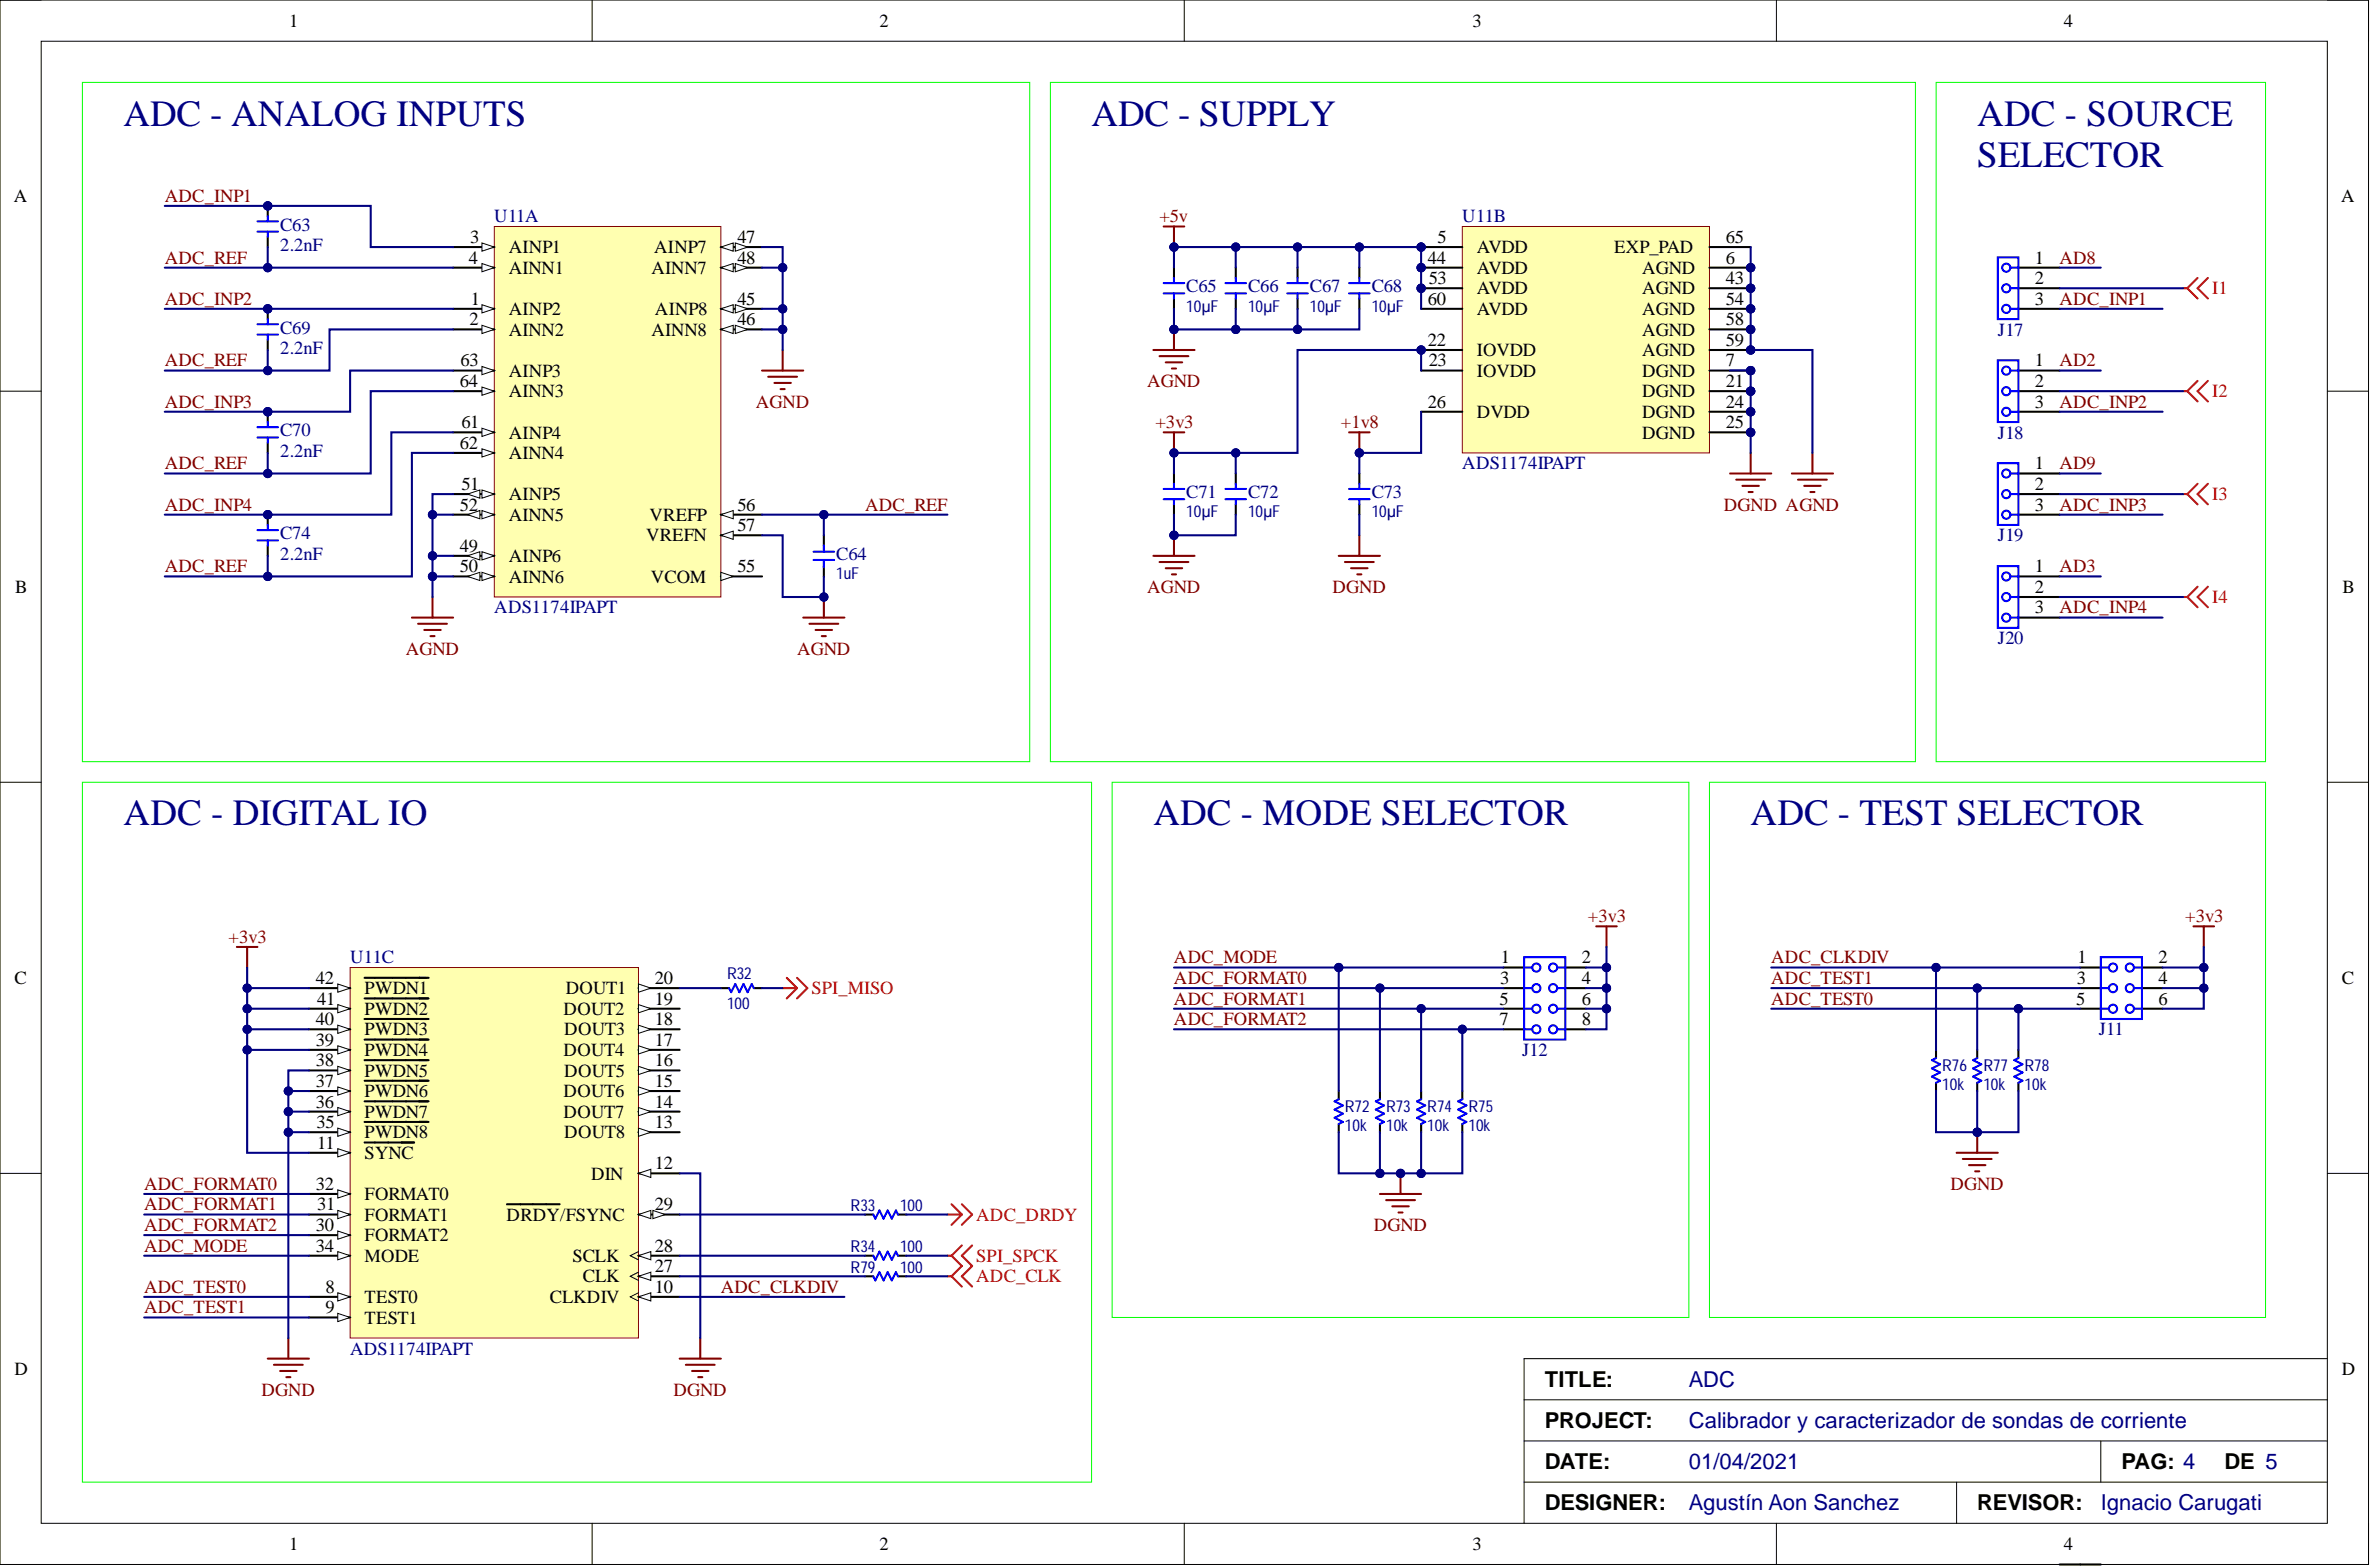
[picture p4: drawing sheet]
<svg xmlns="http://www.w3.org/2000/svg" width="292mm" height="193mm" viewBox="0 0 292 193" stroke-linecap="round" stroke-linejoin="round" font-family="sans-serif">
<defs><g id="words">
<g font-size="4.6" fill="#000080">
<text x="15.2" y="15.5">ADC - ANALOG INPUTS</text>
<text x="134.5" y="15.5">ADC - SUPPLY</text>
<text x="243.6" y="15.5">ADC - SOURCE</text>
<text x="243.6" y="20.5">SELECTOR</text>
<text x="15.2" y="101.7">ADC - DIGITAL IO</text>
<text x="142.1" y="101.7">ADC - MODE SELECTOR</text>
<text x="215.7" y="101.7">ADC - TEST SELECTOR</text>
</g>
<g font-size="2.7">
<text x="190.3" y="170.8">TITLE:</text>
<text x="190.3" y="175.8">PROJECT:</text>
<text x="190.3" y="180.9">DATE:</text>
<text x="190.3" y="186">DESIGNER:</text>
<text x="243.6" y="186">REVISOR:</text>
<text x="261.3" y="180.9">PAG: 4</text>
<text x="274" y="180.9">DE 5</text>
</g>
<g font-size="2.7" fill="#000080">
<text x="208.1" y="170.8">ADC</text>
<text x="208.1" y="175.8">Calibrador y caracterizador de sondas de corriente</text>
<text x="208.1" y="180.9">01/04/2021</text>
<text x="208.1" y="186">Agustín Aon Sanchez</text>
<text x="258.8" y="186">Ignacio Carugati</text>
</g>
<g font-size="2.3">
<text x="35.6" y="3.3">1</text>
<text x="108.3" y="3.3">2</text>
<text x="181.4" y="3.3">3</text>
<text x="254.2" y="3.3">4</text>
<text x="1.7" y="24.8">A</text>
<text x="57.9" y="29.9">3</text>
<text x="90.8" y="29.9">47</text>
<text x="177.1" y="29.9">5</text>
<text x="212.6" y="29.9">65</text>
<text x="288.4" y="24.8">A</text>
<text x="57.8" y="32.5">4</text>
<text x="62.7" y="33.7">AINN1</text>
<text x="62.7" y="31.2">AINP1</text>
<text x="80.3" y="33.7">AINN7</text>
<text x="80.6" y="31.2">AINP7</text>
<text x="90.8" y="32.5">48</text>
<text x="175.9" y="32.5">44</text>
<text x="176" y="35">53</text>
<text x="181.9" y="31.2">AVDD</text>
<text x="181.9" y="33.7">AVDD</text>
<text x="198.8" y="31.2">EXP_PAD</text>
<text x="202.3" y="33.7">AGND</text>
<text x="212.6" y="32.5">6</text>
<text x="212.6" y="35">43</text>
<text x="250.7" y="32.5">1</text>
<text x="250.7" y="35">2</text>
<text x="57.9" y="40.1">2</text>
<text x="58" y="37.5">1</text>
<text x="62.7" y="41.3">AINN2</text>
<text x="62.7" y="38.8">AINP2</text>
<text x="80.3" y="41.3">AINN8</text>
<text x="80.7" y="38.8">AINP8</text>
<text x="90.8" y="40.1">46</text>
<text x="90.8" y="37.5">45</text>
<text x="175.9" y="37.5">60</text>
<text x="181.9" y="36.3">AVDD</text>
<text x="181.9" y="38.8">AVDD</text>
<text x="202.3" y="36.3">AGND</text>
<text x="202.3" y="38.8">AGND</text>
<text x="202.3" y="41.3">AGND</text>
<text x="212.6" y="37.5">54</text>
<text x="212.6" y="40.1">58</text>
<text x="250.7" y="37.5">3</text>
<text x="56.7" y="47.7">64</text>
<text x="56.8" y="45.1">63</text>
<text x="62.7" y="46.4">AINP3</text>
<text x="175.9" y="42.6">22</text>
<text x="176" y="45.1">23</text>
<text x="181.9" y="43.9">IOVDD</text>
<text x="181.9" y="46.4">IOVDD</text>
<text x="202.3" y="43.9">AGND</text>
<text x="202.3" y="46.4">DGND</text>
<text x="212.6" y="42.6">59</text>
<text x="212.6" y="45.1">7</text>
<text x="212.6" y="47.7">21</text>
<text x="250.7" y="45.1">1</text>
<text x="250.7" y="47.7">2</text>
<text x="56.8" y="52.7">61</text>
<text x="62.7" y="48.9">AINN3</text>
<text x="175.9" y="50.2">26</text>
<text x="181.9" y="51.5">DVDD</text>
<text x="202.3" y="48.9">DGND</text>
<text x="202.3" y="51.5">DGND</text>
<text x="212.6" y="50.2">24</text>
<text x="212.6" y="52.7">25</text>
<text x="250.7" y="50.2">3</text>
<text x="56.7" y="55.3">62</text>
<text x="62.7" y="56.5">AINN4</text>
<text x="62.7" y="54">AINP4</text>
<text x="202.3" y="54">DGND</text>
<text x="250.7" y="57.8">1</text>
<text x="56.7" y="62.9">52</text>
<text x="56.8" y="60.3">51</text>
<text x="62.7" y="64.1">AINN5</text>
<text x="62.7" y="61.6">AINP5</text>
<text x="80" y="64.1">VREFP</text>
<text x="90.8" y="65.4">57</text>
<text x="90.8" y="62.9">56</text>
<text x="250.7" y="60.3">2</text>
<text x="250.7" y="62.9">3</text>
<text x="56.7" y="70.5">50</text>
<text x="56.7" y="67.9">49</text>
<text x="62.7" y="71.7">AINN6</text>
<text x="62.7" y="69.2">AINP6</text>
<text x="79.6" y="66.7">VREFN</text>
<text x="80.2" y="71.7">VCOM</text>
<text x="90.8" y="70.5">55</text>
<text x="250.7" y="70.5">1</text>
<text x="1.9" y="73">B</text>
<text x="250.7" y="73">2</text>
<text x="250.7" y="75.5">3</text>
<text x="288.6" y="73">B</text>
<text x="184.9" y="118.6">1</text>
<text x="194.9" y="118.6">2</text>
<text x="255.9" y="118.6">1</text>
<text x="265.9" y="118.6">2</text>
<text x="1.8" y="121.2">C</text>
<text x="38.9" y="121.2">42</text>
<text x="39.1" y="123.7">41</text>
<text x="44.9" y="122.4">PWDN1</text>
<text x="44.9" y="125">PWDN2</text>
<text x="69.4" y="125">DOUT2</text>
<text x="69.7" y="122.4">DOUT1</text>
<text x="80.7" y="121.2">20</text>
<text x="80.7" y="123.7">19</text>
<text x="184.7" y="123.7">5</text>
<text x="184.8" y="121.2">3</text>
<text x="194.9" y="121.2">4</text>
<text x="194.9" y="123.7">6</text>
<text x="255.8" y="123.7">5</text>
<text x="255.8" y="121.2">3</text>
<text x="265.9" y="121.2">4</text>
<text x="265.9" y="123.7">6</text>
<text x="288.5" y="121.2">C</text>
<text x="38.9" y="126.2">40</text>
<text x="38.9" y="128.8">39</text>
<text x="38.9" y="131.3">38</text>
<text x="44.9" y="127.5">PWDN3</text>
<text x="44.9" y="130">PWDN4</text>
<text x="69.4" y="130">DOUT4</text>
<text x="69.5" y="127.5">DOUT3</text>
<text x="80.7" y="126.2">18</text>
<text x="80.7" y="128.8">17</text>
<text x="80.7" y="131.3">16</text>
<text x="184.7" y="126.2">7</text>
<text x="194.9" y="126.2">8</text>
<text x="38.9" y="133.8">37</text>
<text x="38.9" y="136.4">36</text>
<text x="44.9" y="132.6">PWDN5</text>
<text x="44.9" y="135.1">PWDN6</text>
<text x="44.9" y="137.7">PWDN7</text>
<text x="69.4" y="135.1">DOUT6</text>
<text x="69.4" y="137.7">DOUT7</text>
<text x="69.5" y="132.6">DOUT5</text>
<text x="80.7" y="133.8">15</text>
<text x="80.7" y="136.4">14</text>
<text x="39" y="138.9">35</text>
<text x="39.1" y="141.5">11</text>
<text x="44.9" y="140.2">PWDN8</text>
<text x="44.9" y="142.7">SYNC</text>
<text x="69.5" y="140.2">DOUT8</text>
<text x="80.7" y="144">12</text>
<text x="80.7" y="138.9">13</text>
<text x="38.9" y="146.5">32</text>
<text x="39.1" y="149.1">31</text>
<text x="44.9" y="147.8">FORMAT0</text>
<text x="72.8" y="145.3">DIN</text>
<text x="80.7" y="149.1">29</text>
<text x="38.9" y="151.6">30</text>
<text x="38.9" y="154.1">34</text>
<text x="44.9" y="150.3">FORMAT1</text>
<text x="44.9" y="152.9">FORMAT2</text>
<text x="44.9" y="155.4">MODE</text>
<text x="62.4" y="150.3">DRDY/FSYNC</text>
<text x="70.5" y="155.4">SCLK</text>
<text x="80.7" y="154.1">28</text>
<text x="40.1" y="159.2">8</text>
<text x="40.1" y="161.7">9</text>
<text x="44.9" y="160.5">TEST0</text>
<text x="67.7" y="160.5">CLKDIV</text>
<text x="71.8" y="157.9">CLK</text>
<text x="80.7" y="156.7">27</text>
<text x="80.7" y="159.2">10</text>
<text x="44.9" y="163">TEST1</text>
<text x="1.8" y="169.3">D</text>
<text x="288.5" y="169.3">D</text>
<text x="35.6" y="190.9">1</text>
<text x="108.3" y="190.9">2</text>
<text x="181.4" y="190.9">3</text>
<text x="254.2" y="190.9">4</text>
</g>
<g font-size="2.3" fill="#800000">
<text x="20.3" y="24.8">ADC_INP1</text>
<text x="142.9" y="27.4">+5v</text>
<text x="20.3" y="32.5">ADC_REF</text>
<text x="253.7" y="32.5">AD8</text>
<text x="20.3" y="37.5">ADC_INP2</text>
<text x="253.7" y="37.5">ADC_INP1</text>
<text x="20.3" y="45.1">ADC_REF</text>
<text x="141.3" y="47.7">AGND</text>
<text x="253.7" y="45.1">AD2</text>
<text x="20.3" y="50.2">ADC_INP3</text>
<text x="93.1" y="50.2">AGND</text>
<text x="142.3" y="52.7">+3v3</text>
<text x="165.2" y="52.7">+1v8</text>
<text x="253.7" y="50.2">ADC_INP2</text>
<text x="20.3" y="57.8">ADC_REF</text>
<text x="253.7" y="57.8">AD9</text>
<text x="20.3" y="62.9">ADC_INP4</text>
<text x="106.6" y="62.9">ADC_REF</text>
<text x="212.4" y="62.9">DGND AGND</text>
<text x="253.7" y="62.9">ADC_INP3</text>
<text x="20.3" y="70.5">ADC_REF</text>
<text x="253.7" y="70.5">AD3</text>
<text x="141.3" y="73">AGND</text>
<text x="164.2" y="73">DGND</text>
<text x="253.7" y="75.5">ADC_INP4</text>
<text x="50" y="80.6">AGND</text>
<text x="98.2" y="80.6">AGND</text>
<text x="195.6" y="113.6">+3v3</text>
<text x="269.2" y="113.6">+3v3</text>
<text x="28.2" y="116.1">+3v3</text>
<text x="144.6" y="118.6">ADC_MODE</text>
<text x="218.2" y="118.6">ADC_CLKDIV</text>
<text x="144.6" y="121.2">ADC_FORMAT0</text>
<text x="144.6" y="123.7">ADC_FORMAT1</text>
<text x="218.2" y="123.7">ADC_TEST0</text>
<text x="218.2" y="121.2">ADC_TEST1</text>
<text x="144.6" y="126.2">ADC_FORMAT2</text>
<text x="17.8" y="146.5">ADC_FORMAT0</text>
<text x="17.8" y="149.1">ADC_FORMAT1</text>
<text x="240.3" y="146.5">DGND</text>
<text x="17.8" y="151.6">ADC_FORMAT2</text>
<text x="17.8" y="154.1">ADC_MODE</text>
<text x="169.2" y="151.6">DGND</text>
<text x="17.8" y="159.2">ADC_TEST0</text>
<text x="17.8" y="161.7">ADC_TEST1</text>
<text x="88.8" y="159.2">ADC_CLKDIV</text>
<text x="32.2" y="171.9">DGND</text>
<text x="83" y="171.9">DGND</text>
</g>
<g font-size="2.3" fill="#000080">
<text x="34.5" y="28.4">C63</text>
<text x="60.9" y="27.4">U11A</text>
<text x="180.2" y="27.4">U11B</text>
<text x="34.5" y="30.9">2.2nF</text>
<text x="34.5" y="41.1">C69</text>
<text x="146.2" y="36">C65</text>
<text x="153.8" y="36">C66</text>
<text x="161.4" y="36">C67</text>
<text x="169" y="36">C68</text>
<text x="246.1" y="41.3">J17</text>
<text x="34.5" y="43.6">2.2nF</text>
<text x="34.5" y="53.7">C70</text>
<text x="34.5" y="56.3">2.2nF</text>
<text x="180.2" y="57.8">ADS1174IPAPT</text>
<text x="246.1" y="54">J18</text>
<text x="146.2" y="61.4">C71</text>
<text x="153.8" y="61.4">C72</text>
<text x="169" y="61.4">C73</text>
<text x="34.5" y="69">2.2nF</text>
<text x="34.5" y="66.4">C74</text>
<text x="103" y="69">C64</text>
<text x="246.1" y="66.7">J19</text>
<text x="60.9" y="75.5">ADS1174IPAPT</text>
<text x="246.1" y="79.3">J20</text>
<text x="43.1" y="118.6">U11C</text>
<text x="187.5" y="130">J12</text>
<text x="258.6" y="127.5">J11</text>
<text x="43.1" y="166.8">ADS1174IPAPT</text>
</g>
<g font-size="2.3" fill="#f00">
<text x="272.5" y="36.3">I1</text>
<text x="272.5" y="48.9">I2</text>
<text x="272.5" y="61.6">I3</text>
<text x="272.5" y="74.3">I4</text>
<text x="100" y="122.4">SPI_MISO</text>
<text x="120.3" y="155.4">SPI_SPCK</text>
<text x="120.3" y="150.3">ADC_DRDY</text>
<text x="120.3" y="157.9">ADC_CLK</text>
</g>
<g font-size="2" fill="#000080">
<text x="146.2" y="38.4">10µF</text>
<text x="153.8" y="38.4">10µF</text>
<text x="161.4" y="38.4">10µF</text>
<text x="169" y="38.4">10µF</text>
<text x="146.2" y="63.7">10µF</text>
<text x="153.8" y="63.7">10µF</text>
<text x="169" y="63.7">10µF</text>
<text x="103" y="71.3">1uF</text>
<text x="89.6" y="124.3">100</text>
<text x="89.6" y="120.5">R32</text>
<text x="239.3" y="131.9">R76</text>
<text x="244.3" y="131.9">R77</text>
<text x="249.4" y="131.9">R78</text>
<text x="165.7" y="137">R72</text>
<text x="170.8" y="137">R73</text>
<text x="175.8" y="137">R74</text>
<text x="180.9" y="137">R75</text>
<text x="239.3" y="134.2">10k</text>
<text x="244.3" y="134.2">10k</text>
<text x="249.4" y="134.2">10k</text>
<text x="165.7" y="139.3">10k</text>
<text x="170.8" y="139.3">10k</text>
<text x="175.8" y="139.3">10k</text>
<text x="180.9" y="139.3">10k</text>
<text x="104.8" y="149.1">R33</text>
<text x="110.9" y="149.1">100</text>
<text x="104.8" y="154.2">R34</text>
<text x="110.9" y="154.2">100</text>
<text x="104.8" y="156.7">R79</text>
<text x="110.9" y="156.7">100</text>
</g>
</g></defs>
<g fill="none" stroke="#000" stroke-width=".12">
<path d="M0 0h291.8v192.7h-291.8zM0 0h5.1M5.1 5.1h281.6v182.5h-281.6zM72.9 0v5.1M145.9 0v5.1M218.8 0v5.1M286.7 0h5.1v5.1M0 48.2h5.1M286.7 48.2h5.1M0 96.3h5.1M286.7 96.3h5.1M0 144.5h5.1"/>
<path d="M286.7 144.5h5.1M187.8 172.4h98.9M187.8 177.4h98.9M258.8 177.4v5.1M286.7 167.3h-98.9v20.3M72.9 187.6v5.1M145.9 187.6v5.1M187.8 182.5h98.9M218.8 187.6v5.1M241 182.5v5.1M291.8 187.6v5.1"/>
</g>
<path d="M253.7 192.7h5.1" fill="none" stroke="#000" stroke-width=".25"/>
<path d="M60.9 27.9h27.9v45.6h-27.9z" fill-rule="evenodd" fill="#ffffb0"/>
<path d="M60.9 27.9h27.9v45.6h-27.9z" fill="none" stroke="#800000" stroke-width=".12"/>
<path d="M55.8 33h5.1" fill="none" stroke="#000" stroke-width=".25"/>
<path d="M59.4 32.5l1.5 .5-1.5 .5z" fill="#f8fcff"/>
<path d="M59.4 32.5l1.5 .5-1.5 .5z" fill="none" stroke="#000" stroke-width=".12"/>
<path d="M55.8 40.6h5.1" fill="none" stroke="#000" stroke-width=".25"/>
<path d="M59.4 40.1l1.5 .5-1.5 .5z" fill="#f8fcff"/>
<path d="M59.4 40.1l1.5 .5-1.5 .5z" fill="none" stroke="#000" stroke-width=".12"/>
<path d="M55.8 48.2h5.1" fill="none" stroke="#000" stroke-width=".25"/>
<path d="M59.4 47.7l1.5 .5-1.5 .5z" fill="#f8fcff"/>
<path d="M59.4 47.7l1.5 .5-1.5 .5z" fill="none" stroke="#000" stroke-width=".12"/>
<path d="M55.8 55.8h5.1" fill="none" stroke="#000" stroke-width=".25"/>
<path d="M59.4 55.3l1.5 .5-1.5 .5z" fill="#f8fcff"/>
<path d="M59.4 55.3l1.5 .5-1.5 .5z" fill="none" stroke="#000" stroke-width=".12"/>
<path d="M55.8 30.4h5.1" fill="none" stroke="#000" stroke-width=".25"/>
<path d="M59.4 29.9l1.5 .5-1.5 .5z" fill="#f8fcff"/>
<path d="M59.4 29.9l1.5 .5-1.5 .5z" fill="none" stroke="#000" stroke-width=".12"/>
<path d="M55.8 38h5.1" fill="none" stroke="#000" stroke-width=".25"/>
<path d="M59.4 37.5l1.5 .5-1.5 .5z" fill="#f8fcff"/>
<path d="M59.4 37.5l1.5 .5-1.5 .5z" fill="none" stroke="#000" stroke-width=".12"/>
<path d="M55.8 45.6h5.1" fill="none" stroke="#000" stroke-width=".25"/>
<path d="M59.4 45.1l1.5 .5-1.5 .5z" fill="#f8fcff"/>
<path d="M59.4 45.1l1.5 .5-1.5 .5z" fill="none" stroke="#000" stroke-width=".12"/>
<path d="M55.8 53.2h5.1" fill="none" stroke="#000" stroke-width=".25"/>
<path d="M59.4 52.7l1.5 .5-1.5 .5z" fill="#f8fcff"/>
<path d="M59.4 52.7l1.5 .5-1.5 .5z" fill="none" stroke="#000" stroke-width=".12"/>
<path d="M88.8 65.9h5.1" fill="none" stroke="#000" stroke-width=".25"/>
<path d="M88.8 65.9l1.5-.5v1z" fill="#f8fcff"/>
<path d="M88.8 65.9l1.5-.5v1z" fill="none" stroke="#000" stroke-width=".12"/>
<path d="M88.8 63.4h5.1" fill="none" stroke="#000" stroke-width=".25"/>
<path d="M88.8 63.4l1.5-.5v1z" fill="#f8fcff"/>
<path d="M88.8 63.4l1.5-.5v1z" fill="none" stroke="#000" stroke-width=".12"/>
<path d="M55.8 63.4h5.1" fill="none" stroke="#000" stroke-width=".25"/>
<path d="M59.4 62.9l1.5 .5-1.5 .5z" fill="#f8fcff"/>
<path d="M59.4 62.9l1.5 .5-1.5 .5z" fill="none" stroke="#000" stroke-width=".12"/>
<path d="M57.6 63.4l1.5-.5v1z" fill="#f8fcff"/>
<path d="M57.6 63.4l1.5-.5v1z" fill="none" stroke="#000" stroke-width=".12"/>
<path d="M55.8 71h5.1" fill="none" stroke="#000" stroke-width=".25"/>
<path d="M59.4 70.5l1.5 .5-1.5 .5z" fill="#f8fcff"/>
<path d="M59.4 70.5l1.5 .5-1.5 .5z" fill="none" stroke="#000" stroke-width=".12"/>
<path d="M57.6 71l1.5-.5v1z" fill="#f8fcff"/>
<path d="M57.6 71l1.5-.5v1z" fill="none" stroke="#000" stroke-width=".12"/>
<path d="M55.8 60.8h5.1" fill="none" stroke="#000" stroke-width=".25"/>
<path d="M59.4 60.3l1.5 .5-1.5 .6z" fill="#f8fcff"/>
<path d="M59.4 60.3l1.5 .5-1.5 .6z" fill="none" stroke="#000" stroke-width=".12"/>
<path d="M57.6 60.8l1.5-.5v1.1z" fill="#f8fcff"/>
<path d="M57.6 60.8l1.5-.5v1.1z" fill="none" stroke="#000" stroke-width=".12"/>
<path d="M55.8 68.4h5.1" fill="none" stroke="#000" stroke-width=".25"/>
<path d="M59.4 67.9l1.5 .5-1.5 .6z" fill="#f8fcff"/>
<path d="M59.4 67.9l1.5 .5-1.5 .6z" fill="none" stroke="#000" stroke-width=".12"/>
<path d="M57.6 68.4l1.5-.5v1.1z" fill="#f8fcff"/>
<path d="M57.6 68.4l1.5-.5v1.1z" fill="none" stroke="#000" stroke-width=".12"/>
<path d="M88.8 71h5.1" fill="none" stroke="#000" stroke-width=".25"/>
<path d="M88.8 70.5l1.5 .5-1.5 .5z" fill="#f8fcff"/>
<path d="M88.8 70.5l1.5 .5-1.5 .5z" fill="none" stroke="#000" stroke-width=".12"/>
<path d="M88.8 33h5.1" fill="none" stroke="#000" stroke-width=".25"/>
<path d="M88.8 33l1.5-.5v1z" fill="#f8fcff"/>
<path d="M88.8 33l1.5-.5v1z" fill="none" stroke="#000" stroke-width=".12"/>
<path d="M90.6 32.5l1.5 .5-1.5 .5z" fill="#f8fcff"/>
<path d="M90.6 32.5l1.5 .5-1.5 .5z" fill="none" stroke="#000" stroke-width=".12"/>
<path d="M88.8 40.6h5.1" fill="none" stroke="#000" stroke-width=".25"/>
<path d="M88.8 40.6l1.5-.5v1z" fill="#f8fcff"/>
<path d="M88.8 40.6l1.5-.5v1z" fill="none" stroke="#000" stroke-width=".12"/>
<path d="M90.6 40.1l1.5 .5-1.5 .5z" fill="#f8fcff"/>
<path d="M90.6 40.1l1.5 .5-1.5 .5z" fill="none" stroke="#000" stroke-width=".12"/>
<path d="M88.8 30.4h5.1" fill="none" stroke="#000" stroke-width=".25"/>
<path d="M88.8 30.4l1.5-.5v1z" fill="#f8fcff"/>
<path d="M88.8 30.4l1.5-.5v1z" fill="none" stroke="#000" stroke-width=".12"/>
<path d="M90.6 29.9l1.5 .5-1.5 .5z" fill="#f8fcff"/>
<path d="M90.6 29.9l1.5 .5-1.5 .5z" fill="none" stroke="#000" stroke-width=".12"/>
<path d="M88.8 38h5.1" fill="none" stroke="#000" stroke-width=".25"/>
<path d="M88.8 38l1.5-.5v1z" fill="#f8fcff"/>
<path d="M88.8 38l1.5-.5v1z" fill="none" stroke="#000" stroke-width=".12"/>
<path d="M90.6 37.5l1.5 .5-1.5 .5z" fill="#f8fcff"/>
<path d="M90.6 37.5l1.5 .5-1.5 .5z" fill="none" stroke="#000" stroke-width=".12"/>
<circle cx="175.1" cy="30.4" r=".51" fill="#000080"/>
<circle cx="175.1" cy="30.4" r=".51" fill="none" stroke="#000080" stroke-width=".12"/>
<circle cx="175.1" cy="33" r=".51" fill="#000080"/>
<circle cx="175.1" cy="33" r=".51" fill="none" stroke="#000080" stroke-width=".12"/>
<circle cx="175.1" cy="35.5" r=".51" fill="#000080"/>
<circle cx="175.1" cy="35.5" r=".51" fill="none" stroke="#000080" stroke-width=".12"/>
<circle cx="175.1" cy="43.1" r=".51" fill="#000080"/>
<circle cx="175.1" cy="43.1" r=".51" fill="none" stroke="#000080" stroke-width=".12"/>
<circle cx="215.7" cy="33" r=".51" fill="#000080"/>
<circle cx="215.7" cy="33" r=".51" fill="none" stroke="#000080" stroke-width=".12"/>
<circle cx="215.7" cy="35.5" r=".51" fill="#000080"/>
<circle cx="215.7" cy="35.5" r=".51" fill="none" stroke="#000080" stroke-width=".12"/>
<circle cx="215.7" cy="38" r=".51" fill="#000080"/>
<circle cx="215.7" cy="38" r=".51" fill="none" stroke="#000080" stroke-width=".12"/>
<circle cx="215.7" cy="40.6" r=".51" fill="#000080"/>
<circle cx="215.7" cy="40.6" r=".51" fill="none" stroke="#000080" stroke-width=".12"/>
<circle cx="215.7" cy="43.1" r=".51" fill="#000080"/>
<circle cx="215.7" cy="43.1" r=".51" fill="none" stroke="#000080" stroke-width=".12"/>
<circle cx="215.7" cy="45.6" r=".51" fill="#000080"/>
<circle cx="215.7" cy="45.6" r=".51" fill="none" stroke="#000080" stroke-width=".12"/>
<circle cx="215.7" cy="48.2" r=".51" fill="#000080"/>
<circle cx="215.7" cy="48.2" r=".51" fill="none" stroke="#000080" stroke-width=".12"/>
<circle cx="215.7" cy="50.7" r=".51" fill="#000080"/>
<circle cx="215.7" cy="50.7" r=".51" fill="none" stroke="#000080" stroke-width=".12"/>
<circle cx="215.7" cy="53.2" r=".51" fill="#000080"/>
<circle cx="215.7" cy="53.2" r=".51" fill="none" stroke="#000080" stroke-width=".12"/>
<path d="M180.2 27.9h30.4v27.9h-30.4z" fill-rule="evenodd" fill="#ffffb0"/>
<path d="M180.2 27.9h30.4v27.9h-30.4z" fill="none" stroke="#800000" stroke-width=".12"/>
<path d="M175.1 30.4h5.1" fill="none" stroke="#000" stroke-width=".25"/>
<circle cx="175.1" cy="30.4" r=".51" fill="#000080"/>
<circle cx="175.1" cy="30.4" r=".51" fill="none" stroke="#000080" stroke-width=".12"/>
<path d="M175.1 33h5.1" fill="none" stroke="#000" stroke-width=".25"/>
<circle cx="175.1" cy="33" r=".51" fill="#000080"/>
<circle cx="175.1" cy="33" r=".51" fill="none" stroke="#000080" stroke-width=".12"/>
<path d="M175.1 35.5h5.1" fill="none" stroke="#000" stroke-width=".25"/>
<circle cx="175.1" cy="35.5" r=".51" fill="#000080"/>
<circle cx="175.1" cy="35.5" r=".51" fill="none" stroke="#000080" stroke-width=".12"/>
<path d="M175.1 38h5.1M175.1 50.7h5.1M175.1 43.1h5.1" fill="none" stroke="#000" stroke-width=".25"/>
<circle cx="175.1" cy="43.1" r=".51" fill="#000080"/>
<circle cx="175.1" cy="43.1" r=".51" fill="none" stroke="#000080" stroke-width=".12"/>
<path d="M210.6 30.4h5.1M210.6 33h5.1M175.1 45.6h5.1" fill="none" stroke="#000" stroke-width=".25"/>
<circle cx="215.7" cy="33" r=".51" fill="#000080"/>
<circle cx="215.7" cy="33" r=".51" fill="none" stroke="#000080" stroke-width=".12"/>
<path d="M210.6 35.5h5.1" fill="none" stroke="#000" stroke-width=".25"/>
<circle cx="215.7" cy="35.5" r=".51" fill="#000080"/>
<circle cx="215.7" cy="35.5" r=".51" fill="none" stroke="#000080" stroke-width=".12"/>
<path d="M210.6 38h5.1" fill="none" stroke="#000" stroke-width=".25"/>
<circle cx="215.7" cy="38" r=".51" fill="#000080"/>
<circle cx="215.7" cy="38" r=".51" fill="none" stroke="#000080" stroke-width=".12"/>
<path d="M210.6 40.6h5.1" fill="none" stroke="#000" stroke-width=".25"/>
<circle cx="215.7" cy="40.6" r=".51" fill="#000080"/>
<circle cx="215.7" cy="40.6" r=".51" fill="none" stroke="#000080" stroke-width=".12"/>
<path d="M210.6 43.1h5.1" fill="none" stroke="#000" stroke-width=".25"/>
<circle cx="215.7" cy="43.1" r=".51" fill="#000080"/>
<circle cx="215.7" cy="43.1" r=".51" fill="none" stroke="#000080" stroke-width=".12"/>
<path d="M210.6 45.6h5.1" fill="none" stroke="#000" stroke-width=".25"/>
<circle cx="215.7" cy="45.6" r=".51" fill="#000080"/>
<circle cx="215.7" cy="45.6" r=".51" fill="none" stroke="#000080" stroke-width=".12"/>
<path d="M210.6 48.2h5.1" fill="none" stroke="#000" stroke-width=".25"/>
<circle cx="215.7" cy="48.2" r=".51" fill="#000080"/>
<circle cx="215.7" cy="48.2" r=".51" fill="none" stroke="#000080" stroke-width=".12"/>
<path d="M210.6 50.7h5.1" fill="none" stroke="#000" stroke-width=".25"/>
<circle cx="215.7" cy="50.7" r=".51" fill="#000080"/>
<circle cx="215.7" cy="50.7" r=".51" fill="none" stroke="#000080" stroke-width=".12"/>
<path d="M210.6 53.2h5.1" fill="none" stroke="#000" stroke-width=".25"/>
<circle cx="215.7" cy="53.2" r=".51" fill="#000080"/>
<circle cx="215.7" cy="53.2" r=".51" fill="none" stroke="#000080" stroke-width=".12"/>
<path d="M43.1 119.1h35.6v45.7h-35.6z" fill-rule="evenodd" fill="#ffffb0"/>
<path d="M43.1 119.1h35.6v45.7h-35.6z" fill="none" stroke="#800000" stroke-width=".12"/>
<path d="M38.1 121.7h5" fill="none" stroke="#000" stroke-width=".25"/>
<path d="M41.6 121.2l1.5 .5-1.5 .5z" fill="#f8fcff"/>
<path d="M41.6 121.2l1.5 .5-1.5 .5z" fill="none" stroke="#000" stroke-width=".12"/>
<path d="M38.1 124.2h5M44.9 120.4h7.9" fill="none" stroke="#000" stroke-width=".25"/>
<path d="M41.6 123.7l1.5 .5-1.5 .5z" fill="#f8fcff"/>
<path d="M41.6 123.7l1.5 .5-1.5 .5z" fill="none" stroke="#000" stroke-width=".12"/>
<path d="M38.1 126.8h5M44.9 122.9h7.9" fill="none" stroke="#000" stroke-width=".25"/>
<path d="M41.6 126.2l1.5 .6-1.5 .5z" fill="#f8fcff"/>
<path d="M41.6 126.2l1.5 .6-1.5 .5z" fill="none" stroke="#000" stroke-width=".12"/>
<path d="M38.1 129.3h5M44.9 125.5h7.9" fill="none" stroke="#000" stroke-width=".25"/>
<path d="M41.6 128.8l1.5 .5-1.5 .5z" fill="#f8fcff"/>
<path d="M41.6 128.8l1.5 .5-1.5 .5z" fill="none" stroke="#000" stroke-width=".12"/>
<path d="M38.1 131.8h5M44.9 128h7.9" fill="none" stroke="#000" stroke-width=".25"/>
<path d="M41.6 131.3l1.5 .5-1.5 .5z" fill="#f8fcff"/>
<path d="M41.6 131.3l1.5 .5-1.5 .5z" fill="none" stroke="#000" stroke-width=".12"/>
<path d="M38.1 134.4h5M44.9 130.6h7.9" fill="none" stroke="#000" stroke-width=".25"/>
<path d="M41.6 133.8l1.5 .6-1.5 .5z" fill="#f8fcff"/>
<path d="M41.6 133.8l1.5 .6-1.5 .5z" fill="none" stroke="#000" stroke-width=".12"/>
<path d="M38.1 136.9h5M44.9 133.1h7.9" fill="none" stroke="#000" stroke-width=".25"/>
<path d="M41.6 136.4l1.5 .5-1.5 .5z" fill="#f8fcff"/>
<path d="M41.6 136.4l1.5 .5-1.5 .5z" fill="none" stroke="#000" stroke-width=".12"/>
<path d="M38.1 139.4h5M44.9 135.6h7.9" fill="none" stroke="#000" stroke-width=".25"/>
<path d="M41.6 138.9l1.5 .5-1.5 .5z" fill="#f8fcff"/>
<path d="M41.6 138.9l1.5 .5-1.5 .5z" fill="none" stroke="#000" stroke-width=".12"/>
<path d="M44.9 138.2h7.9M38.1 142h5" fill="none" stroke="#000" stroke-width=".25"/>
<path d="M41.6 141.5l1.5 .5-1.5 .5z" fill="#f8fcff"/>
<path d="M41.6 141.5l1.5 .5-1.5 .5z" fill="none" stroke="#000" stroke-width=".12"/>
<path d="M44.9 140.7h6.1M78.7 157.2h5" fill="none" stroke="#000" stroke-width=".25"/>
<path d="M78.7 157.2l1.5-.5v1z" fill="#f8fcff"/>
<path d="M78.7 157.2l1.5-.5v1zM78.7 156.7l-1.1 .5 1.1 .5" fill="none" stroke="#000" stroke-width=".12"/>
<path d="M78.7 159.7h5" fill="none" stroke="#000" stroke-width=".25"/>
<path d="M78.7 159.7l1.5-.5v1z" fill="#f8fcff"/>
<path d="M78.7 159.7l1.5-.5v1zM78.7 159.2l-1.1 .5 1.1 .5" fill="none" stroke="#000" stroke-width=".12"/>
<path d="M78.7 144.5h5" fill="none" stroke="#000" stroke-width=".25"/>
<path d="M78.7 144.5l1.5-.5v1z" fill="#f8fcff"/>
<path d="M78.7 144.5l1.5-.5v1z" fill="none" stroke="#000" stroke-width=".12"/>
<path d="M38.1 147h5" fill="none" stroke="#000" stroke-width=".25"/>
<path d="M41.6 146.5l1.5 .5-1.5 .5z" fill="#f8fcff"/>
<path d="M41.6 146.5l1.5 .5-1.5 .5z" fill="none" stroke="#000" stroke-width=".12"/>
<path d="M38.1 149.6h5" fill="none" stroke="#000" stroke-width=".25"/>
<path d="M41.6 149.1l1.5 .5-1.5 .5z" fill="#f8fcff"/>
<path d="M41.6 149.1l1.5 .5-1.5 .5z" fill="none" stroke="#000" stroke-width=".12"/>
<path d="M38.1 152.1h5" fill="none" stroke="#000" stroke-width=".25"/>
<path d="M41.6 151.6l1.5 .5-1.5 .5z" fill="#f8fcff"/>
<path d="M41.6 151.6l1.5 .5-1.5 .5z" fill="none" stroke="#000" stroke-width=".12"/>
<path d="M38.1 154.6h5" fill="none" stroke="#000" stroke-width=".25"/>
<path d="M41.6 154.1l1.5 .5-1.5 .5z" fill="#f8fcff"/>
<path d="M41.6 154.1l1.5 .5-1.5 .5z" fill="none" stroke="#000" stroke-width=".12"/>
<path d="M78.7 154.6h5" fill="none" stroke="#000" stroke-width=".25"/>
<path d="M78.7 154.6l1.5-.5v1z" fill="#f8fcff"/>
<path d="M78.7 154.6l1.5-.5v1zM78.7 154.1l-1.1 .5 1.1 .5" fill="none" stroke="#000" stroke-width=".12"/>
<path d="M38.1 159.7h5" fill="none" stroke="#000" stroke-width=".25"/>
<path d="M41.6 159.2l1.5 .5-1.5 .5z" fill="#f8fcff"/>
<path d="M41.6 159.2l1.5 .5-1.5 .5z" fill="none" stroke="#000" stroke-width=".12"/>
<path d="M38.1 162.2h5" fill="none" stroke="#000" stroke-width=".25"/>
<path d="M41.6 161.7l1.5 .5-1.5 .5z" fill="#f8fcff"/>
<path d="M41.6 161.7l1.5 .5-1.5 .5z" fill="none" stroke="#000" stroke-width=".12"/>
<path d="M78.7 149.6h5" fill="none" stroke="#000" stroke-width=".25"/>
<path d="M78.7 149.6l1.5-.5v1z" fill="#f8fcff"/>
<path d="M78.7 149.6l1.5-.5v1z" fill="none" stroke="#000" stroke-width=".12"/>
<path d="M80.4 149.1l1.6 .5-1.6 .5z" fill="#f8fcff"/>
<path d="M80.4 149.1l1.6 .5-1.6 .5z" fill="none" stroke="#000" stroke-width=".12"/>
<path d="M78.7 121.7h5M62.5 148.3h6.4" fill="none" stroke="#000" stroke-width=".25"/>
<path d="M78.7 121.2l1.5 .5-1.5 .5z" fill="#f8fcff"/>
<path d="M78.7 121.2l1.5 .5-1.5 .5z" fill="none" stroke="#000" stroke-width=".12"/>
<path d="M78.7 124.2h5" fill="none" stroke="#000" stroke-width=".25"/>
<path d="M78.7 123.7l1.5 .5-1.5 .5z" fill="#f8fcff"/>
<path d="M78.7 123.7l1.5 .5-1.5 .5z" fill="none" stroke="#000" stroke-width=".12"/>
<path d="M78.7 126.8h5" fill="none" stroke="#000" stroke-width=".25"/>
<path d="M78.7 126.2l1.5 .6-1.5 .5z" fill="#f8fcff"/>
<path d="M78.7 126.2l1.5 .6-1.5 .5z" fill="none" stroke="#000" stroke-width=".12"/>
<path d="M78.7 129.3h5" fill="none" stroke="#000" stroke-width=".25"/>
<path d="M78.7 128.8l1.5 .5-1.5 .5z" fill="#f8fcff"/>
<path d="M78.7 128.8l1.5 .5-1.5 .5z" fill="none" stroke="#000" stroke-width=".12"/>
<path d="M78.7 131.8h5" fill="none" stroke="#000" stroke-width=".25"/>
<path d="M78.7 131.3l1.5 .5-1.5 .5z" fill="#f8fcff"/>
<path d="M78.7 131.3l1.5 .5-1.5 .5z" fill="none" stroke="#000" stroke-width=".12"/>
<path d="M78.7 134.4h5" fill="none" stroke="#000" stroke-width=".25"/>
<path d="M78.7 133.8l1.5 .6-1.5 .5z" fill="#f8fcff"/>
<path d="M78.7 133.8l1.5 .6-1.5 .5z" fill="none" stroke="#000" stroke-width=".12"/>
<path d="M78.7 136.9h5" fill="none" stroke="#000" stroke-width=".25"/>
<path d="M78.7 136.4l1.5 .5-1.5 .5z" fill="#f8fcff"/>
<path d="M78.7 136.4l1.5 .5-1.5 .5z" fill="none" stroke="#000" stroke-width=".12"/>
<path d="M78.7 139.4h5" fill="none" stroke="#000" stroke-width=".25"/>
<path d="M78.7 138.9l1.5 .5-1.5 .5z" fill="#f8fcff"/>
<path d="M78.7 138.9l1.5 .5-1.5 .5z" fill="none" stroke="#000" stroke-width=".12"/>
<path d="M143.4 27.9h2.5M144.6 27.9v2.5M213.1 58.3h5.1M213.9 59.1h3.6M214.7 59.8h2M215.7 55.8v2.5M220.7 58.3h5.1M221.5 59.1h3.6M222.3 59.8h2M223.3 55.8v2.5M215.4 60.6h.5M223 60.6h.5" fill="none" stroke="#800000" stroke-width=".25"/>
<circle cx="144.6" cy="30.4" r=".51" fill="#000080"/>
<circle cx="144.6" cy="30.4" r=".51" fill="none" stroke="#000080" stroke-width=".12"/>
<path d="M142.1 43.1h5.1M142.9 43.9h3.5M143.6 44.6h2M144.4 45.4h.5M144.6 40.6v2.5" fill="none" stroke="#800000" stroke-width=".25"/>
<circle cx="144.6" cy="40.6" r=".51" fill="#000080"/>
<circle cx="144.6" cy="40.6" r=".51" fill="none" stroke="#000080" stroke-width=".12"/>
<path d="M143.4 53.2h2.5M144.6 53.2v2.6" fill="none" stroke="#800000" stroke-width=".25"/>
<circle cx="144.6" cy="55.8" r=".51" fill="#000080"/>
<circle cx="144.6" cy="55.8" r=".51" fill="none" stroke="#000080" stroke-width=".12"/>
<path d="M142.1 68.4h5.1M142.9 69.2h3.5M143.6 70h2M144.4 70.7h.5M144.6 65.9v2.5" fill="none" stroke="#800000" stroke-width=".25"/>
<circle cx="144.6" cy="65.9" r=".51" fill="#000080"/>
<circle cx="144.6" cy="65.9" r=".51" fill="none" stroke="#000080" stroke-width=".12"/>
<path d="M144.6 33v1.2M144.6 36.8v1.2M152.2 33v1.2M152.2 36.8v1.2M159.9 33v1.2M159.9 36.8v1.2M167.5 33v1.2M167.5 36.8v1.2M144.6 58.3v1.3M152.2 58.3v1.3M144.6 62.1v1.3M152.2 62.1v1.3" fill="none" stroke="#000" stroke-width=".25"/>
<g fill="none" stroke="#00f" stroke-width=".25">
<path d="M143.4 36.1h2.5M143.4 34.9h2.5M144.6 34.2v.7M144.6 36.1v.7M151 36.1h2.5M151 34.9h2.5M152.2 34.2v.7M152.2 36.1v.7M158.6 36.1h2.5M158.6 34.9h2.5M159.9 34.2v.7M159.9 36.1v.7"/>
<path d="M166.2 36.1h2.5M166.2 34.9h2.5M167.5 34.2v.7M167.5 36.1v.7M144.6 59.6v.6M152.2 59.6v.6M143.4 61.5h2.5M143.4 60.2h2.5M144.6 61.5v.6M151 61.5h2.5M151 60.2h2.5M152.2 61.5v.6"/>
</g>
<path d="M166.2 53.2h2.5M167.5 53.2v2.6" fill="none" stroke="#800000" stroke-width=".25"/>
<circle cx="167.5" cy="55.8" r=".51" fill="#000080"/>
<circle cx="167.5" cy="55.8" r=".51" fill="none" stroke="#000080" stroke-width=".12"/>
<path d="M167.5 58.3v1.3M101.5 65.9v1.3M101.5 69.7v1.3M167.5 62.1v1.3" fill="none" stroke="#000" stroke-width=".25"/>
<path d="M167.5 59.6v.6M100.2 67.9h2.6M100.2 69h2.6M101.5 67.2v.7M101.5 69v.8M166.2 61.5h2.5M166.2 60.2h2.5M167.5 61.5v.6" fill="none" stroke="#00f" stroke-width=".25"/>
<path d="M99 76.1h5M99.7 76.8h3.6M100.5 77.6h2M101.2 78.3h.5M101.5 73.5v2.6" fill="none" stroke="#800000" stroke-width=".25"/>
<circle cx="101.5" cy="73.5" r=".51" fill="#000080"/>
<circle cx="101.5" cy="73.5" r=".51" fill="none" stroke="#000080" stroke-width=".12"/>
<g fill="none" stroke="#800000" stroke-width=".25">
<path d="M93.9 45.6h5.1M94.6 46.4h3.6M95.4 47.2h2M96.2 47.9h.5M96.4 43.1v2.5M50.7 76.1h5.1M51.5 76.8h3.6M52.3 77.6h2M53 78.3h.5M53.3 73.5v2.6M164.9 68.4h5.1M165.7 69.2h3.5"/>
<path d="M166.5 70h2M167.2 70.7h.5M167.5 65.9v2.5M29.2 116.6h2.5M30.4 116.6v2.5M196.6 114.1h2.6M197.9 114.1v2.5M170 147h5.1M170.8 147.8h3.5M171.5 148.6h2.1M172.3 149.3h.5M172.5 144.5v2.5"/>
<path d="M33 167.3h5.1M33.7 168.1h3.6M34.5 168.8h2M35.3 169.6h.5M35.5 164.8v2.5M83.7 167.3h5.1M84.5 168.1h3.5M85.3 168.8h2M86 169.6h.5M86.3 164.8v2.5"/>
</g>
<path d="M96.4 121.7h1.8M96.9 120.4l1.3 1.3M98.2 121.7l-1.3 1.2M98.2 120.4l1.3 1.3-1.3 1.2M116.7 154.6h.5M116.7 149.6h1.8M117.2 154.6l1.3 1.3M117.2 148.3l1.3 1.3M118.5 153.4l-1.3 1.2M118.5 149.6l-1.3 1.2M118.5 148.3l1.3 1.3-1.3 1.2M119.8 153.4l-1.3 1.2 1.3 1.3" fill="none" stroke="#f00" stroke-width=".25"/>
<path d="M10.1 10.1h116.8v83.7h-116.8zM129.4 10.1h106.6v83.7h-106.6zM10.1 96.3h124.4v86.2h-124.4zM137 96.3h71.1v65.9h-71.1z" fill="none" stroke="#0f0" stroke-width=".12"/>
<circle cx="172.5" cy="144.5" r=".51" fill="#000080"/>
<circle cx="172.5" cy="144.5" r=".51" fill="none" stroke="#000080" stroke-width=".12"/>
<g fill="none" stroke="#000" stroke-width=".25">
<path d="M164.9 134.4v1M164.9 138.4v1M170 134.4v1M170 138.4v1M175.1 134.4v1M175.1 138.4v1M180.2 134.4v1M180.2 138.4v1M238.5 129.3v1M238.5 133.3v1.1M243.6 129.3v1M243.6 133.3v1.1"/>
<path d="M248.7 129.3v1M248.7 133.3v1.1"/>
</g>
<path d="M164.9 135.4l-.5 .2 1 .5-1 .5 1 .5-1 .6 1 .5-.5 .2M170 135.4l-.5 .2 1 .5-1 .5 1 .5-1 .6 1 .5-.5 .2M175.1 135.4l-.5 .2 1 .5-1 .5 1 .5-1 .6 1 .5-.5 .2M180.2 135.4l-.6 .2 1.1 .5-1.1 .5 1.1 .5-1.1 .6 1.1 .5-.5 .2M238.5 130.3l-.5 .3 1 .5-1 .5 1 .5-1 .5 1 .5-.5 .2M243.6 130.3l-.5 .3 1 .5-1 .5 1 .5-1 .5 1 .5-.5 .2M248.7 130.3l-.5 .3 1 .5-1 .5 1 .5-1 .5 1 .5-.5 .2" fill="none" stroke="#00f" stroke-width=".25"/>
<path d="M116.7 157.2h.5M117.2 157.2l1.3 1.2M118.5 155.9l-1.3 1.3M119.8 155.9l-1.3 1.3 1.3 1.2" fill="none" stroke="#f00" stroke-width=".25"/>
<circle cx="33" cy="25.4" r=".51" fill="#000080"/>
<circle cx="33" cy="25.4" r=".51" fill="none" stroke="#000080" stroke-width=".12"/>
<path d="M33 25.4v1.2M33 29.2v1.2" fill="none" stroke="#000" stroke-width=".25"/>
<path d="M31.7 28.5h2.6M33 28.5v.7" fill="none" stroke="#00f" stroke-width=".25"/>
<circle cx="33" cy="25.4" r=".51" fill="#000080"/>
<circle cx="33" cy="25.4" r=".51" fill="none" stroke="#000080" stroke-width=".12"/>
<path d="M31.7 27.3h2.6M33 26.6v.7" fill="none" stroke="#00f" stroke-width=".25"/>
<circle cx="33" cy="38" r=".51" fill="#000080"/>
<circle cx="33" cy="38" r=".51" fill="none" stroke="#000080" stroke-width=".12"/>
<path d="M33 38v1.3M33 41.8v1.3" fill="none" stroke="#000" stroke-width=".25"/>
<path d="M31.7 41.2h2.6M33 41.2v.6" fill="none" stroke="#00f" stroke-width=".25"/>
<circle cx="33" cy="38" r=".51" fill="#000080"/>
<circle cx="33" cy="38" r=".51" fill="none" stroke="#000080" stroke-width=".12"/>
<path d="M31.7 39.9h2.6M33 39.3v.6" fill="none" stroke="#00f" stroke-width=".25"/>
<circle cx="33" cy="50.7" r=".51" fill="#000080"/>
<circle cx="33" cy="50.7" r=".51" fill="none" stroke="#000080" stroke-width=".12"/>
<path d="M33 50.7v1.3M33 54.5v1.3" fill="none" stroke="#000" stroke-width=".25"/>
<path d="M31.7 53.9h2.6M33 53.9v.6" fill="none" stroke="#00f" stroke-width=".25"/>
<circle cx="33" cy="50.7" r=".51" fill="#000080"/>
<circle cx="33" cy="50.7" r=".51" fill="none" stroke="#000080" stroke-width=".12"/>
<path d="M31.7 52.6h2.6M33 52v.6" fill="none" stroke="#00f" stroke-width=".25"/>
<circle cx="33" cy="63.4" r=".51" fill="#000080"/>
<circle cx="33" cy="63.4" r=".51" fill="none" stroke="#000080" stroke-width=".12"/>
<path d="M33 63.4v1.2M33 67.2v1.2" fill="none" stroke="#000" stroke-width=".25"/>
<path d="M31.7 66.5h2.6M33 66.5v.7" fill="none" stroke="#00f" stroke-width=".25"/>
<circle cx="33" cy="63.4" r=".51" fill="#000080"/>
<circle cx="33" cy="63.4" r=".51" fill="none" stroke="#000080" stroke-width=".12"/>
<g fill="none" stroke="#00f" stroke-width=".25">
<path d="M31.7 65.3h2.6M33 64.6v.7M187.8 117.9h5v10.1h-5zM187.8 119.1h1M191.8 119.1h1M187.8 121.7h1M187.8 124.2h1M187.8 126.8h1M191.8 121.7h1M191.8 124.2h1M191.8 126.8h1"/>
<circle cx="189.3" cy="119.2" r=".5"/>
<circle cx="191.3" cy="119.2" r=".5"/>
<circle cx="189.3" cy="124.2" r=".5"/>
<circle cx="189.3" cy="126.8" r=".5"/>
<circle cx="189.3" cy="121.7" r=".5"/>
<circle cx="191.3" cy="126.8" r=".5"/>
<circle cx="191.3" cy="124.2" r=".5"/>
<circle cx="191.3" cy="121.7" r=".5"/>
</g>
<path d="M185.2 119.1h2.6M192.8 119.1h2.6M185.2 121.7h2.6M185.2 124.2h2.6M185.2 126.8h2.6M192.8 121.7h2.6M192.8 124.2h2.6M192.8 126.8h2.6" fill="none" stroke="#000" stroke-width=".25"/>
<path d="M210.6 96.3h68.5v65.9h-68.5z" fill="none" stroke="#0f0" stroke-width=".12"/>
<path d="M243.6 139.4v2.6M241 142h5.1M241.8 142.7h3.6M242.6 143.5h2M243.3 144.2h.5" fill="none" stroke="#800000" stroke-width=".25"/>
<circle cx="243.6" cy="139.4" r=".51" fill="#000080"/>
<circle cx="243.6" cy="139.4" r=".51" fill="none" stroke="#000080" stroke-width=".12"/>
<g fill="none" stroke="#000" stroke-width=".25">
<path d="M248.7 33h5M248.7 35.5h5M248.7 38h5M248.7 45.6h5M248.7 48.2h5M248.7 50.7h5M248.7 58.3h5M248.7 60.8h5M248.7 63.4h5M248.7 71h5M248.7 73.5h5M248.7 76.1h5"/>
<path d="M256.3 119.1h2.5M263.9 119.1h2.5M88.8 121.7h1M92.9 121.7h1M256.3 121.7h2.5M256.3 124.2h2.5M263.9 121.7h2.5M263.9 124.2h2.5M106.6 149.6h1M106.6 154.6h1M106.6 157.2h1M110.6 149.6h1"/>
<path d="M110.6 154.6h1M110.6 157.2h1"/>
</g>
<g fill="none" stroke="#00f" stroke-width=".25">
<path d="M246.1 31.7h2.6v7.6h-2.6zM247.7 33h1M247.7 35.5h1M247.7 38h1M246.1 44.4h2.6v7.6h-2.6zM246.1 57h2.6v7.6h-2.6zM247.7 45.6h1M247.7 48.2h1M247.7 50.7h1M247.7 58.3h1M246.1 69.7h2.6v7.6h-2.6zM247.7 60.8h1"/>
<path d="M247.7 63.4h1M247.7 71h1M247.7 73.5h1M247.7 76.1h1M258.8 117.9h5.1v7.6h-5.1zM258.8 119.1h1M262.9 119.1h1M89.8 121.7l.3 .5 .5-1 .5 1 .5-1 .5 1 .5-1 .3 .5M258.8 121.7h1M258.8 124.2h1M262.9 121.7h1M262.9 124.2h1"/>
<path d="M107.6 149.6l.2 .5 .5-1 .6 1 .5-1 .5 1 .5-1 .2 .5M107.6 154.6l.2 .5 .5-1 .6 1 .5-1 .5 1 .5-1 .2 .5M107.6 157.2l.2 .5 .5-1 .6 1 .5-1 .5 1 .5-1 .2 .5"/>
<circle cx="247.2" cy="38" r=".5"/>
<circle cx="247.2" cy="35.5" r=".5"/>
<circle cx="247.2" cy="33" r=".5"/>
<circle cx="247.2" cy="50.7" r=".5"/>
<circle cx="247.2" cy="48.2" r=".5"/>
<circle cx="247.2" cy="45.6" r=".5"/>
<circle cx="247.2" cy="58.3" r=".5"/>
<circle cx="247.2" cy="76.1" r=".5"/>
<circle cx="247.2" cy="63.4" r=".5"/>
<circle cx="247.2" cy="60.8" r=".5"/>
<circle cx="247.2" cy="73.5" r=".5"/>
<circle cx="247.2" cy="71" r=".5"/>
<circle cx="260.3" cy="119.2" r=".5"/>
<circle cx="262.4" cy="119.2" r=".5"/>
<circle cx="260.3" cy="124.2" r=".5"/>
<circle cx="260.3" cy="121.7" r=".5"/>
<circle cx="262.4" cy="124.2" r=".5"/>
<circle cx="262.4" cy="121.7" r=".5"/>
</g>
<path d="M270.2 114.1h2.6M271.5 114.1v2.5" fill="none" stroke="#800000" stroke-width=".25"/>
<path d="M238.5 10.1h40.6v83.7h-40.6z" fill="none" stroke="#0f0" stroke-width=".12"/>
<g fill="none" stroke="#f00" stroke-width=".25">
<path d="M269 35.5h.5M269.5 35.5l1.2 1.3M270.7 34.2l-1.2 1.3M272 34.2l-1.3 1.3 1.3 1.3M269 48.2h.5M269.5 48.2l1.2 1.2M270.7 46.9l-1.2 1.3M270.7 59.6l-1.2 1.2M272 46.9l-1.3 1.3 1.3 1.2M272 59.6l-1.3 1.2 1.3 1.3M269 60.8h.5M269 73.5h.5"/>
<path d="M269.5 60.8l1.2 1.3M269.5 73.5l1.2 1.3M270.7 72.3l-1.2 1.2M272 72.3l-1.3 1.2 1.3 1.3"/>
</g>
<path d="M55.8 55.8h-5.1v15.2h-30.4M253.7 71h5.1M17.8 159.7h20.3M17.8 154.6h20.3M17.8 152.1h20.3M17.8 149.6h20.3M17.8 147h20.3M17.8 162.2h20.3" fill="none" stroke="#000080" stroke-width=".25"/>
<circle cx="33" cy="71" r=".51" fill="#000080"/>
<circle cx="33" cy="71" r=".51" fill="none" stroke="#000080" stroke-width=".12"/>
<path d="M55.8 53.2h-7.6v10.2h-27.9" fill="none" stroke="#000080" stroke-width=".25"/>
<circle cx="33" cy="63.4" r=".51" fill="#000080"/>
<circle cx="33" cy="63.4" r=".51" fill="none" stroke="#000080" stroke-width=".12"/>
<path d="M55.8 48.2h-10.1v10.1h-25.4" fill="none" stroke="#000080" stroke-width=".25"/>
<circle cx="33" cy="58.3" r=".51" fill="#000080"/>
<circle cx="33" cy="58.3" r=".51" fill="none" stroke="#000080" stroke-width=".12"/>
<path d="M55.8 45.6h-12.7v5.1h-22.8" fill="none" stroke="#000080" stroke-width=".25"/>
<circle cx="33" cy="50.7" r=".51" fill="#000080"/>
<circle cx="33" cy="50.7" r=".51" fill="none" stroke="#000080" stroke-width=".12"/>
<path d="M55.8 40.6h-15.2v5h-20.3" fill="none" stroke="#000080" stroke-width=".25"/>
<circle cx="33" cy="45.6" r=".51" fill="#000080"/>
<circle cx="33" cy="45.6" r=".51" fill="none" stroke="#000080" stroke-width=".12"/>
<path d="M20.3 38h35.5" fill="none" stroke="#000080" stroke-width=".25"/>
<circle cx="33" cy="38" r=".51" fill="#000080"/>
<circle cx="33" cy="38" r=".51" fill="none" stroke="#000080" stroke-width=".12"/>
<path d="M20.3 33h12.7" fill="none" stroke="#000080" stroke-width=".25"/>
<circle cx="33" cy="33" r=".51" fill="#000080"/>
<circle cx="33" cy="33" r=".51" fill="none" stroke="#000080" stroke-width=".12"/>
<path d="M20.3 25.4h25.4v5h10.1" fill="none" stroke="#000080" stroke-width=".25"/>
<circle cx="33" cy="25.4" r=".51" fill="#000080"/>
<circle cx="33" cy="25.4" r=".51" fill="none" stroke="#000080" stroke-width=".12"/>
<path d="M30.4 119.1v22.9h7.7" fill="none" stroke="#000080" stroke-width=".25"/>
<circle cx="30.4" cy="129.3" r=".51" fill="#000080"/>
<circle cx="30.4" cy="129.3" r=".51" fill="none" stroke="#000080" stroke-width=".12"/>
<circle cx="30.4" cy="126.8" r=".51" fill="#000080"/>
<circle cx="30.4" cy="126.8" r=".51" fill="none" stroke="#000080" stroke-width=".12"/>
<circle cx="30.4" cy="124.2" r=".51" fill="#000080"/>
<circle cx="30.4" cy="124.2" r=".51" fill="none" stroke="#000080" stroke-width=".12"/>
<circle cx="30.4" cy="121.7" r=".51" fill="#000080"/>
<circle cx="30.4" cy="121.7" r=".51" fill="none" stroke="#000080" stroke-width=".12"/>
<path d="M30.4 129.3h7.7" fill="none" stroke="#000080" stroke-width=".25"/>
<circle cx="30.4" cy="129.3" r=".51" fill="#000080"/>
<circle cx="30.4" cy="129.3" r=".51" fill="none" stroke="#000080" stroke-width=".12"/>
<path d="M30.4 126.8h7.7" fill="none" stroke="#000080" stroke-width=".25"/>
<circle cx="30.4" cy="126.8" r=".51" fill="#000080"/>
<circle cx="30.4" cy="126.8" r=".51" fill="none" stroke="#000080" stroke-width=".12"/>
<path d="M30.4 124.2h7.7" fill="none" stroke="#000080" stroke-width=".25"/>
<circle cx="30.4" cy="124.2" r=".51" fill="#000080"/>
<circle cx="30.4" cy="124.2" r=".51" fill="none" stroke="#000080" stroke-width=".12"/>
<path d="M30.4 121.7h7.7" fill="none" stroke="#000080" stroke-width=".25"/>
<circle cx="30.4" cy="121.7" r=".51" fill="#000080"/>
<circle cx="30.4" cy="121.7" r=".51" fill="none" stroke="#000080" stroke-width=".12"/>
<path d="M33 30.4v2.6h22.8" fill="none" stroke="#000080" stroke-width=".25"/>
<circle cx="33" cy="33" r=".51" fill="#000080"/>
<circle cx="33" cy="33" r=".51" fill="none" stroke="#000080" stroke-width=".12"/>
<path d="M38.1 131.8h-2.6v7.6h2.6" fill="none" stroke="#000080" stroke-width=".25"/>
<circle cx="35.5" cy="134.4" r=".51" fill="#000080"/>
<circle cx="35.5" cy="134.4" r=".51" fill="none" stroke="#000080" stroke-width=".12"/>
<circle cx="35.5" cy="136.9" r=".51" fill="#000080"/>
<circle cx="35.5" cy="136.9" r=".51" fill="none" stroke="#000080" stroke-width=".12"/>
<circle cx="35.5" cy="139.4" r=".51" fill="#000080"/>
<circle cx="35.5" cy="139.4" r=".51" fill="none" stroke="#000080" stroke-width=".12"/>
<path d="M35.5 136.9h2.6" fill="none" stroke="#000080" stroke-width=".25"/>
<circle cx="35.5" cy="136.9" r=".51" fill="#000080"/>
<circle cx="35.5" cy="136.9" r=".51" fill="none" stroke="#000080" stroke-width=".12"/>
<path d="M35.5 134.4h2.6" fill="none" stroke="#000080" stroke-width=".25"/>
<circle cx="35.5" cy="134.4" r=".51" fill="#000080"/>
<circle cx="35.5" cy="134.4" r=".51" fill="none" stroke="#000080" stroke-width=".12"/>
<path d="M53.3 71h2.5" fill="none" stroke="#000080" stroke-width=".25"/>
<circle cx="53.3" cy="71" r=".51" fill="#000080"/>
<circle cx="53.3" cy="71" r=".51" fill="none" stroke="#000080" stroke-width=".12"/>
<path d="M53.3 68.4h2.5" fill="none" stroke="#000080" stroke-width=".25"/>
<circle cx="53.3" cy="68.4" r=".51" fill="#000080"/>
<circle cx="53.3" cy="68.4" r=".51" fill="none" stroke="#000080" stroke-width=".12"/>
<path d="M53.3 63.4h2.5" fill="none" stroke="#000080" stroke-width=".25"/>
<circle cx="53.3" cy="63.4" r=".51" fill="#000080"/>
<circle cx="53.3" cy="63.4" r=".51" fill="none" stroke="#000080" stroke-width=".12"/>
<path d="M55.8 60.8h-2.5v12.7" fill="none" stroke="#000080" stroke-width=".25"/>
<circle cx="53.3" cy="71" r=".51" fill="#000080"/>
<circle cx="53.3" cy="71" r=".51" fill="none" stroke="#000080" stroke-width=".12"/>
<circle cx="53.3" cy="68.4" r=".51" fill="#000080"/>
<circle cx="53.3" cy="68.4" r=".51" fill="none" stroke="#000080" stroke-width=".12"/>
<circle cx="53.3" cy="63.4" r=".51" fill="#000080"/>
<circle cx="53.3" cy="63.4" r=".51" fill="none" stroke="#000080" stroke-width=".12"/>
<path d="M93.9 65.9h2.5v7.6h5.1v-2.5M83.7 121.7h5.1M93.9 121.7h2.5M83.7 144.5h2.6v20.3M83.7 159.7h20.3M83.7 157.2h22.9M83.7 154.6h22.9M83.7 149.6h22.9" fill="none" stroke="#000080" stroke-width=".25"/>
<circle cx="101.5" cy="73.5" r=".51" fill="#000080"/>
<circle cx="101.5" cy="73.5" r=".51" fill="none" stroke="#000080" stroke-width=".12"/>
<path d="M93.9 63.4h22.8" fill="none" stroke="#000080" stroke-width=".25"/>
<circle cx="101.5" cy="63.4" r=".51" fill="#000080"/>
<circle cx="101.5" cy="63.4" r=".51" fill="none" stroke="#000080" stroke-width=".12"/>
<path d="M93.9 40.6h2.5" fill="none" stroke="#000080" stroke-width=".25"/>
<circle cx="96.4" cy="40.6" r=".51" fill="#000080"/>
<circle cx="96.4" cy="40.6" r=".51" fill="none" stroke="#000080" stroke-width=".12"/>
<path d="M93.9 38h2.5" fill="none" stroke="#000080" stroke-width=".25"/>
<circle cx="96.4" cy="38" r=".51" fill="#000080"/>
<circle cx="96.4" cy="38" r=".51" fill="none" stroke="#000080" stroke-width=".12"/>
<path d="M93.9 33h2.5" fill="none" stroke="#000080" stroke-width=".25"/>
<circle cx="96.4" cy="33" r=".51" fill="#000080"/>
<circle cx="96.4" cy="33" r=".51" fill="none" stroke="#000080" stroke-width=".12"/>
<path d="M93.9 30.4h2.5v12.7" fill="none" stroke="#000080" stroke-width=".25"/>
<circle cx="96.4" cy="33" r=".51" fill="#000080"/>
<circle cx="96.4" cy="33" r=".51" fill="none" stroke="#000080" stroke-width=".12"/>
<circle cx="96.4" cy="38" r=".51" fill="#000080"/>
<circle cx="96.4" cy="38" r=".51" fill="none" stroke="#000080" stroke-width=".12"/>
<circle cx="96.4" cy="40.6" r=".51" fill="#000080"/>
<circle cx="96.4" cy="40.6" r=".51" fill="none" stroke="#000080" stroke-width=".12"/>
<path d="M144.6 126.8h40.6M111.6 157.2h5.1M111.6 154.6h5.1M111.6 149.6h5.1" fill="none" stroke="#000080" stroke-width=".25"/>
<circle cx="180.2" cy="126.8" r=".51" fill="#000080"/>
<circle cx="180.2" cy="126.8" r=".51" fill="none" stroke="#000080" stroke-width=".12"/>
<path d="M144.6 124.2h40.6" fill="none" stroke="#000080" stroke-width=".25"/>
<circle cx="175.1" cy="124.2" r=".51" fill="#000080"/>
<circle cx="175.1" cy="124.2" r=".51" fill="none" stroke="#000080" stroke-width=".12"/>
<path d="M144.6 121.7h40.6" fill="none" stroke="#000080" stroke-width=".25"/>
<circle cx="170" cy="121.7" r=".51" fill="#000080"/>
<circle cx="170" cy="121.7" r=".51" fill="none" stroke="#000080" stroke-width=".12"/>
<path d="M144.6 119.1h40.6" fill="none" stroke="#000080" stroke-width=".25"/>
<circle cx="164.9" cy="119.1" r=".51" fill="#000080"/>
<circle cx="164.9" cy="119.1" r=".51" fill="none" stroke="#000080" stroke-width=".12"/>
<path d="M152.2 63.4v2.5h-7.6" fill="none" stroke="#000080" stroke-width=".25"/>
<circle cx="144.6" cy="65.9" r=".51" fill="#000080"/>
<circle cx="144.6" cy="65.9" r=".51" fill="none" stroke="#000080" stroke-width=".12"/>
<path d="M152.2 55.8h-7.6v2.5" fill="none" stroke="#000080" stroke-width=".25"/>
<circle cx="152.2" cy="55.8" r=".51" fill="#000080"/>
<circle cx="152.2" cy="55.8" r=".51" fill="none" stroke="#000080" stroke-width=".12"/>
<circle cx="144.6" cy="55.8" r=".51" fill="#000080"/>
<circle cx="144.6" cy="55.8" r=".51" fill="none" stroke="#000080" stroke-width=".12"/>
<path d="M144.6 40.6h7.6" fill="none" stroke="#000080" stroke-width=".25"/>
<circle cx="152.2" cy="40.6" r=".51" fill="#000080"/>
<circle cx="152.2" cy="40.6" r=".51" fill="none" stroke="#000080" stroke-width=".12"/>
<circle cx="144.6" cy="40.6" r=".51" fill="#000080"/>
<circle cx="144.6" cy="40.6" r=".51" fill="none" stroke="#000080" stroke-width=".12"/>
<path d="M144.6 30.4h30.5v7.6" fill="none" stroke="#000080" stroke-width=".25"/>
<circle cx="175.1" cy="35.5" r=".51" fill="#000080"/>
<circle cx="175.1" cy="35.5" r=".51" fill="none" stroke="#000080" stroke-width=".12"/>
<circle cx="175.1" cy="33" r=".51" fill="#000080"/>
<circle cx="175.1" cy="33" r=".51" fill="none" stroke="#000080" stroke-width=".12"/>
<circle cx="175.1" cy="30.4" r=".51" fill="#000080"/>
<circle cx="175.1" cy="30.4" r=".51" fill="none" stroke="#000080" stroke-width=".12"/>
<circle cx="167.5" cy="30.4" r=".51" fill="#000080"/>
<circle cx="167.5" cy="30.4" r=".51" fill="none" stroke="#000080" stroke-width=".12"/>
<circle cx="159.9" cy="30.4" r=".51" fill="#000080"/>
<circle cx="159.9" cy="30.4" r=".51" fill="none" stroke="#000080" stroke-width=".12"/>
<circle cx="152.2" cy="30.4" r=".51" fill="#000080"/>
<circle cx="152.2" cy="30.4" r=".51" fill="none" stroke="#000080" stroke-width=".12"/>
<circle cx="144.6" cy="30.4" r=".51" fill="#000080"/>
<circle cx="144.6" cy="30.4" r=".51" fill="none" stroke="#000080" stroke-width=".12"/>
<path d="M175.1 45.6v-2.5h-15.2v12.7h-7.7v2.5" fill="none" stroke="#000080" stroke-width=".25"/>
<circle cx="175.1" cy="43.1" r=".51" fill="#000080"/>
<circle cx="175.1" cy="43.1" r=".51" fill="none" stroke="#000080" stroke-width=".12"/>
<circle cx="152.2" cy="55.8" r=".51" fill="#000080"/>
<circle cx="152.2" cy="55.8" r=".51" fill="none" stroke="#000080" stroke-width=".12"/>
<path d="M152.2 38v2.6h15.3v-2.6" fill="none" stroke="#000080" stroke-width=".25"/>
<circle cx="159.9" cy="40.6" r=".51" fill="#000080"/>
<circle cx="159.9" cy="40.6" r=".51" fill="none" stroke="#000080" stroke-width=".12"/>
<circle cx="152.2" cy="40.6" r=".51" fill="#000080"/>
<circle cx="152.2" cy="40.6" r=".51" fill="none" stroke="#000080" stroke-width=".12"/>
<path d="M164.9 139.4v5.1h15.3v-5.1" fill="none" stroke="#000080" stroke-width=".25"/>
<circle cx="170" cy="144.5" r=".51" fill="#000080"/>
<circle cx="170" cy="144.5" r=".51" fill="none" stroke="#000080" stroke-width=".12"/>
<circle cx="172.5" cy="144.5" r=".51" fill="#000080"/>
<circle cx="172.5" cy="144.5" r=".51" fill="none" stroke="#000080" stroke-width=".12"/>
<circle cx="175.1" cy="144.5" r=".51" fill="#000080"/>
<circle cx="175.1" cy="144.5" r=".51" fill="none" stroke="#000080" stroke-width=".12"/>
<path d="M175.1 50.7v5.1h-7.6v2.5" fill="none" stroke="#000080" stroke-width=".25"/>
<circle cx="167.5" cy="55.8" r=".51" fill="#000080"/>
<circle cx="167.5" cy="55.8" r=".51" fill="none" stroke="#000080" stroke-width=".12"/>
<path d="M197.9 116.6v10.2h-2.5" fill="none" stroke="#000080" stroke-width=".25"/>
<circle cx="197.9" cy="124.2" r=".51" fill="#000080"/>
<circle cx="197.9" cy="124.2" r=".51" fill="none" stroke="#000080" stroke-width=".12"/>
<circle cx="197.9" cy="121.7" r=".51" fill="#000080"/>
<circle cx="197.9" cy="121.7" r=".51" fill="none" stroke="#000080" stroke-width=".12"/>
<circle cx="197.9" cy="119.1" r=".51" fill="#000080"/>
<circle cx="197.9" cy="119.1" r=".51" fill="none" stroke="#000080" stroke-width=".12"/>
<path d="M195.4 124.2h2.5" fill="none" stroke="#000080" stroke-width=".25"/>
<circle cx="197.9" cy="124.2" r=".51" fill="#000080"/>
<circle cx="197.9" cy="124.2" r=".51" fill="none" stroke="#000080" stroke-width=".12"/>
<path d="M195.4 121.7h2.5" fill="none" stroke="#000080" stroke-width=".25"/>
<circle cx="197.9" cy="121.7" r=".51" fill="#000080"/>
<circle cx="197.9" cy="121.7" r=".51" fill="none" stroke="#000080" stroke-width=".12"/>
<path d="M195.4 119.1h2.5" fill="none" stroke="#000080" stroke-width=".25"/>
<circle cx="197.9" cy="119.1" r=".51" fill="#000080"/>
<circle cx="197.9" cy="119.1" r=".51" fill="none" stroke="#000080" stroke-width=".12"/>
<path d="M213.1 45.6h2.6v2.6" fill="none" stroke="#000080" stroke-width=".25"/>
<circle cx="215.7" cy="45.6" r=".51" fill="#000080"/>
<circle cx="215.7" cy="45.6" r=".51" fill="none" stroke="#000080" stroke-width=".12"/>
<circle cx="215.7" cy="48.2" r=".51" fill="#000080"/>
<circle cx="215.7" cy="48.2" r=".51" fill="none" stroke="#000080" stroke-width=".12"/>
<path d="M215.7 30.4v12.7h7.6v12.7" fill="none" stroke="#000080" stroke-width=".25"/>
<circle cx="215.7" cy="33" r=".51" fill="#000080"/>
<circle cx="215.7" cy="33" r=".51" fill="none" stroke="#000080" stroke-width=".12"/>
<circle cx="215.7" cy="35.5" r=".51" fill="#000080"/>
<circle cx="215.7" cy="35.5" r=".51" fill="none" stroke="#000080" stroke-width=".12"/>
<circle cx="215.7" cy="38" r=".51" fill="#000080"/>
<circle cx="215.7" cy="38" r=".51" fill="none" stroke="#000080" stroke-width=".12"/>
<circle cx="215.7" cy="40.6" r=".51" fill="#000080"/>
<circle cx="215.7" cy="40.6" r=".51" fill="none" stroke="#000080" stroke-width=".12"/>
<circle cx="215.7" cy="43.1" r=".51" fill="#000080"/>
<circle cx="215.7" cy="43.1" r=".51" fill="none" stroke="#000080" stroke-width=".12"/>
<path d="M218.2 124.2h38.1" fill="none" stroke="#000080" stroke-width=".25"/>
<circle cx="248.7" cy="124.2" r=".51" fill="#000080"/>
<circle cx="248.7" cy="124.2" r=".51" fill="none" stroke="#000080" stroke-width=".12"/>
<path d="M218.2 121.7h38.1" fill="none" stroke="#000080" stroke-width=".25"/>
<circle cx="243.6" cy="121.7" r=".51" fill="#000080"/>
<circle cx="243.6" cy="121.7" r=".51" fill="none" stroke="#000080" stroke-width=".12"/>
<path d="M218.2 119.1h38.1" fill="none" stroke="#000080" stroke-width=".25"/>
<circle cx="238.5" cy="119.1" r=".51" fill="#000080"/>
<circle cx="238.5" cy="119.1" r=".51" fill="none" stroke="#000080" stroke-width=".12"/>
<path d="M238.5 134.4v5h10.2v-5" fill="none" stroke="#000080" stroke-width=".25"/>
<circle cx="243.6" cy="139.4" r=".51" fill="#000080"/>
<circle cx="243.6" cy="139.4" r=".51" fill="none" stroke="#000080" stroke-width=".12"/>
<path d="M253.7 38h12.7M253.7 35.5h15.3M253.7 33h5.1M253.7 58.3h5.1M253.7 50.7h12.7M253.7 48.2h15.3M253.7 45.6h5.1M253.7 76.1h12.7M253.7 73.5h15.3M253.7 63.4h12.7M253.7 60.8h15.3M271.5 116.6v7.6h-5.1" fill="none" stroke="#000080" stroke-width=".25"/>
<circle cx="271.5" cy="121.7" r=".51" fill="#000080"/>
<circle cx="271.5" cy="121.7" r=".51" fill="none" stroke="#000080" stroke-width=".12"/>
<circle cx="271.5" cy="119.1" r=".51" fill="#000080"/>
<circle cx="271.5" cy="119.1" r=".51" fill="none" stroke="#000080" stroke-width=".12"/>
<path d="M266.4 121.7h5.1" fill="none" stroke="#000080" stroke-width=".25"/>
<circle cx="271.5" cy="121.7" r=".51" fill="#000080"/>
<circle cx="271.5" cy="121.7" r=".51" fill="none" stroke="#000080" stroke-width=".12"/>
<path d="M266.4 119.1h5.1" fill="none" stroke="#000080" stroke-width=".25"/>
<circle cx="271.5" cy="119.1" r=".51" fill="#000080"/>
<circle cx="271.5" cy="119.1" r=".51" fill="none" stroke="#000080" stroke-width=".12"/>
<path d="M33 68.4v2.6" fill="none" stroke="#000080" stroke-width=".25"/>
<circle cx="33" cy="71" r=".51" fill="#000080"/>
<circle cx="33" cy="71" r=".51" fill="none" stroke="#000080" stroke-width=".12"/>
<path d="M33 55.8v2.5" fill="none" stroke="#000080" stroke-width=".25"/>
<circle cx="33" cy="58.3" r=".51" fill="#000080"/>
<circle cx="33" cy="58.3" r=".51" fill="none" stroke="#000080" stroke-width=".12"/>
<path d="M33 43.1v2.5" fill="none" stroke="#000080" stroke-width=".25"/>
<circle cx="33" cy="45.6" r=".51" fill="#000080"/>
<circle cx="33" cy="45.6" r=".51" fill="none" stroke="#000080" stroke-width=".12"/>
<path d="M35.5 139.4v25.4" fill="none" stroke="#000080" stroke-width=".25"/>
<circle cx="35.5" cy="139.4" r=".51" fill="#000080"/>
<circle cx="35.5" cy="139.4" r=".51" fill="none" stroke="#000080" stroke-width=".12"/>
<path d="M101.5 63.4v2.5" fill="none" stroke="#000080" stroke-width=".25"/>
<circle cx="101.5" cy="63.4" r=".51" fill="#000080"/>
<circle cx="101.5" cy="63.4" r=".51" fill="none" stroke="#000080" stroke-width=".12"/>
<path d="M144.6 63.4v2.5" fill="none" stroke="#000080" stroke-width=".25"/>
<circle cx="144.6" cy="65.9" r=".51" fill="#000080"/>
<circle cx="144.6" cy="65.9" r=".51" fill="none" stroke="#000080" stroke-width=".12"/>
<path d="M144.6 38v2.6" fill="none" stroke="#000080" stroke-width=".25"/>
<circle cx="144.6" cy="40.6" r=".51" fill="#000080"/>
<circle cx="144.6" cy="40.6" r=".51" fill="none" stroke="#000080" stroke-width=".12"/>
<path d="M144.6 30.4v2.6" fill="none" stroke="#000080" stroke-width=".25"/>
<circle cx="144.6" cy="30.4" r=".51" fill="#000080"/>
<circle cx="144.6" cy="30.4" r=".51" fill="none" stroke="#000080" stroke-width=".12"/>
<path d="M152.2 30.4v2.6" fill="none" stroke="#000080" stroke-width=".25"/>
<circle cx="152.2" cy="30.4" r=".51" fill="#000080"/>
<circle cx="152.2" cy="30.4" r=".51" fill="none" stroke="#000080" stroke-width=".12"/>
<path d="M159.9 38v2.6" fill="none" stroke="#000080" stroke-width=".25"/>
<circle cx="159.9" cy="40.6" r=".51" fill="#000080"/>
<circle cx="159.9" cy="40.6" r=".51" fill="none" stroke="#000080" stroke-width=".12"/>
<path d="M159.9 30.4v2.6" fill="none" stroke="#000080" stroke-width=".25"/>
<circle cx="159.9" cy="30.4" r=".51" fill="#000080"/>
<circle cx="159.9" cy="30.4" r=".51" fill="none" stroke="#000080" stroke-width=".12"/>
<path d="M164.9 119.1v15.3" fill="none" stroke="#000080" stroke-width=".25"/>
<circle cx="164.9" cy="119.1" r=".51" fill="#000080"/>
<circle cx="164.9" cy="119.1" r=".51" fill="none" stroke="#000080" stroke-width=".12"/>
<path d="M167.5 30.4v2.6M167.5 63.4v2.5" fill="none" stroke="#000080" stroke-width=".25"/>
<circle cx="167.5" cy="30.4" r=".51" fill="#000080"/>
<circle cx="167.5" cy="30.4" r=".51" fill="none" stroke="#000080" stroke-width=".12"/>
<path d="M170 139.4v5.1" fill="none" stroke="#000080" stroke-width=".25"/>
<circle cx="170" cy="144.5" r=".51" fill="#000080"/>
<circle cx="170" cy="144.5" r=".51" fill="none" stroke="#000080" stroke-width=".12"/>
<path d="M170 121.7v12.7" fill="none" stroke="#000080" stroke-width=".25"/>
<circle cx="170" cy="121.7" r=".51" fill="#000080"/>
<circle cx="170" cy="121.7" r=".51" fill="none" stroke="#000080" stroke-width=".12"/>
<path d="M175.1 139.4v5.1" fill="none" stroke="#000080" stroke-width=".25"/>
<circle cx="175.1" cy="144.5" r=".51" fill="#000080"/>
<circle cx="175.1" cy="144.5" r=".51" fill="none" stroke="#000080" stroke-width=".12"/>
<path d="M175.1 124.2v10.2" fill="none" stroke="#000080" stroke-width=".25"/>
<circle cx="175.1" cy="124.2" r=".51" fill="#000080"/>
<circle cx="175.1" cy="124.2" r=".51" fill="none" stroke="#000080" stroke-width=".12"/>
<path d="M180.2 126.8v7.6" fill="none" stroke="#000080" stroke-width=".25"/>
<circle cx="180.2" cy="126.8" r=".51" fill="#000080"/>
<circle cx="180.2" cy="126.8" r=".51" fill="none" stroke="#000080" stroke-width=".12"/>
<path d="M215.7 48.2v7.6" fill="none" stroke="#000080" stroke-width=".25"/>
<circle cx="215.7" cy="53.2" r=".51" fill="#000080"/>
<circle cx="215.7" cy="53.2" r=".51" fill="none" stroke="#000080" stroke-width=".12"/>
<circle cx="215.7" cy="50.7" r=".51" fill="#000080"/>
<circle cx="215.7" cy="50.7" r=".51" fill="none" stroke="#000080" stroke-width=".12"/>
<circle cx="215.7" cy="48.2" r=".51" fill="#000080"/>
<circle cx="215.7" cy="48.2" r=".51" fill="none" stroke="#000080" stroke-width=".12"/>
<path d="M238.5 119.1v10.2" fill="none" stroke="#000080" stroke-width=".25"/>
<circle cx="238.5" cy="119.1" r=".51" fill="#000080"/>
<circle cx="238.5" cy="119.1" r=".51" fill="none" stroke="#000080" stroke-width=".12"/>
<path d="M243.6 134.4v5" fill="none" stroke="#000080" stroke-width=".25"/>
<circle cx="243.6" cy="139.4" r=".51" fill="#000080"/>
<circle cx="243.6" cy="139.4" r=".51" fill="none" stroke="#000080" stroke-width=".12"/>
<path d="M243.6 121.7v7.6" fill="none" stroke="#000080" stroke-width=".25"/>
<circle cx="243.6" cy="121.7" r=".51" fill="#000080"/>
<circle cx="243.6" cy="121.7" r=".51" fill="none" stroke="#000080" stroke-width=".12"/>
<path d="M248.7 124.2v5.1" fill="none" stroke="#000080" stroke-width=".25"/>
<circle cx="248.7" cy="124.2" r=".51" fill="#000080"/>
<circle cx="248.7" cy="124.2" r=".51" fill="none" stroke="#000080" stroke-width=".12"/>
<use href="#words"/>
</svg>
